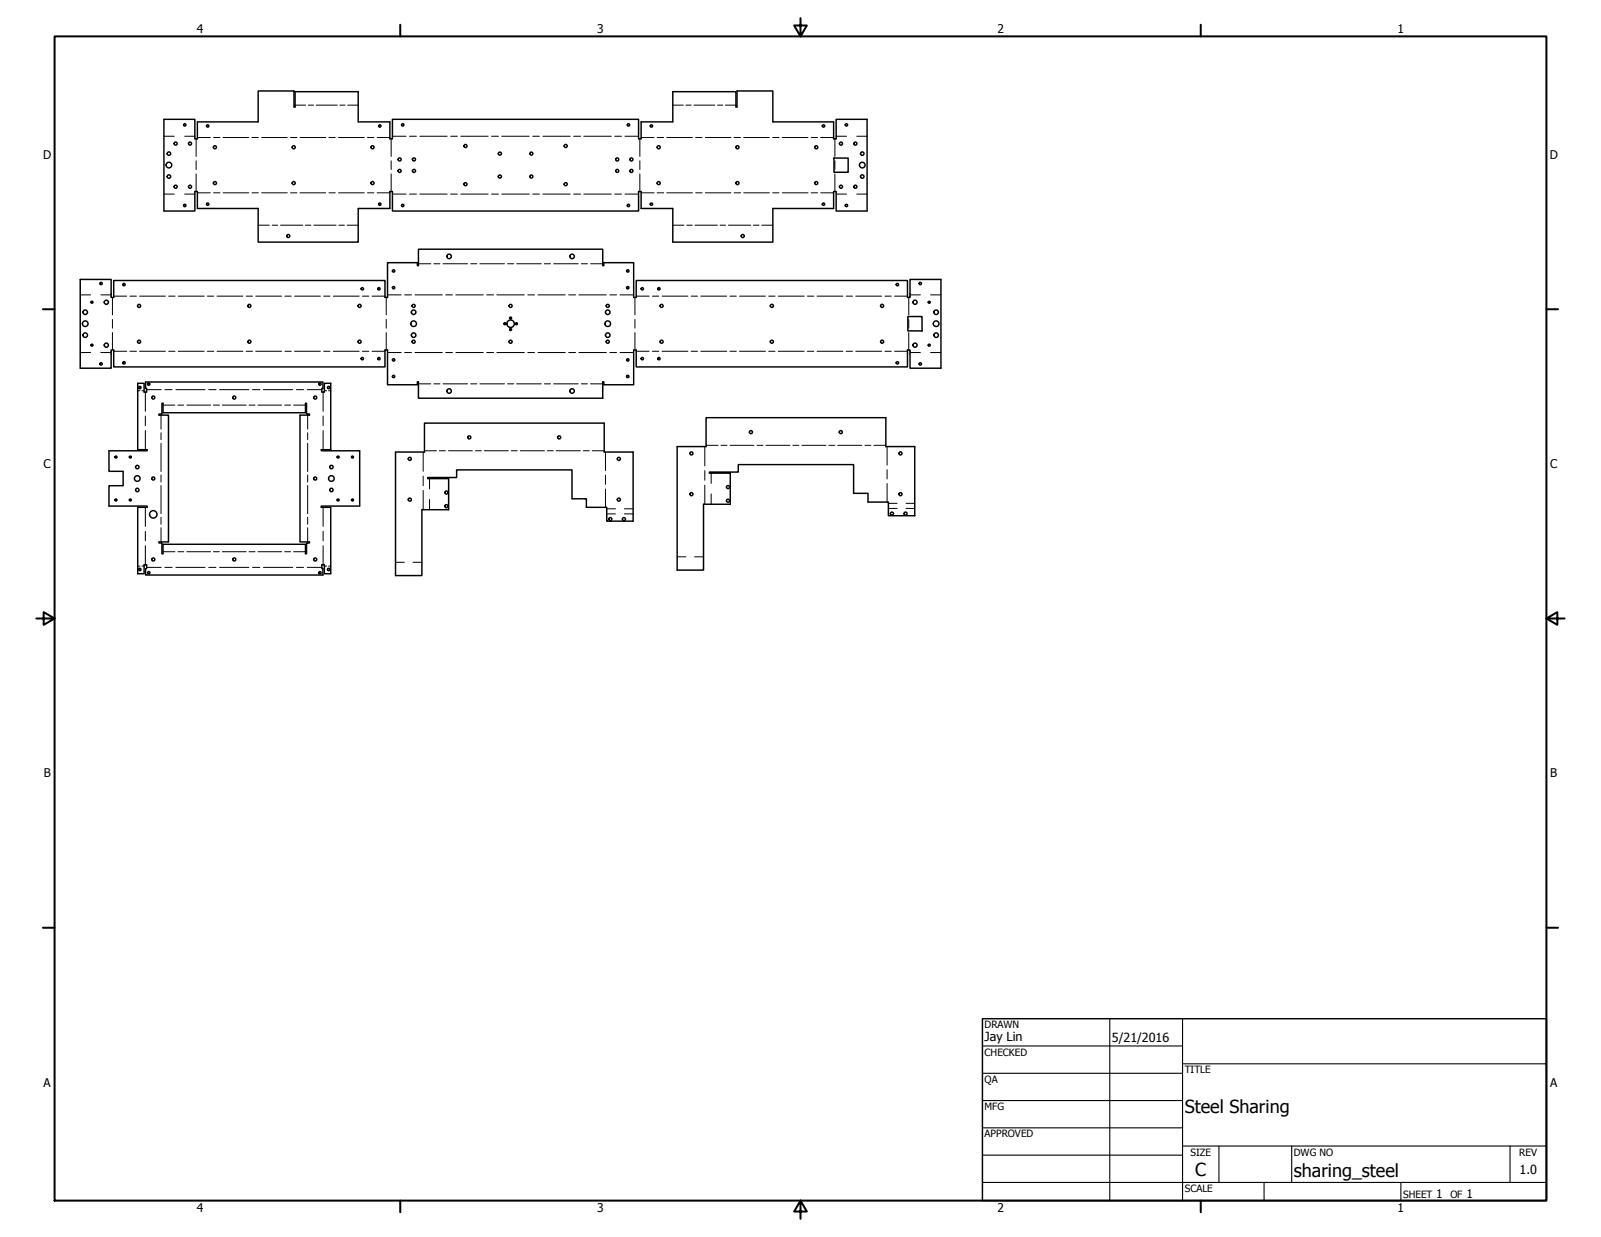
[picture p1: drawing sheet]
<svg xmlns="http://www.w3.org/2000/svg" width="559mm" height="432mm" viewBox="0 0 559 432" stroke-linecap="round" stroke-linejoin="round" font-family="sans-serif">
<defs><g id="words">
<g font-size="6.3">
<text x="413.5" y="388.5">Steel Sharing</text>
<text x="417.2" y="410.6">C</text>
<text x="451.6" y="410.7">sharing_steel</text>
</g>
<g font-size="4.4">
<text x="343.7" y="363.5">Jay Lin</text>
<text x="388.1" y="363.7">5/21/2016</text>
<text x="530.4" y="409.9">1.0</text>
</g>
<g font-size="4.2">
<text x="68.7" y="11.7">4</text>
<text x="208.4" y="11.7">3</text>
<text x="348.1" y="11.7">2</text>
<text x="487.8" y="11.7">1</text>
<text x="15.1" y="55.5">D</text>
<text x="540.9" y="55.5">D</text>
<text x="15.2" y="163.4">C</text>
<text x="541" y="163.4">C</text>
<text x="15.3" y="271.4">B</text>
<text x="541.1" y="271.4">B</text>
<text x="15.2" y="379.3">A</text>
<text x="541" y="379.3">A</text>
<text x="501.3" y="418.3">1</text>
<text x="511.8" y="418.3">1</text>
<text x="68.7" y="423.2">4</text>
<text x="208.4" y="423.2">3</text>
<text x="348.1" y="423.2">2</text>
<text x="487.8" y="423.2">1</text>
</g>
<g font-size="3.5">
<text x="343.7" y="358.9">DRAWN</text>
<text x="343.7" y="368.5">CHECKED</text>
<text x="413.5" y="374.6">TITLE</text>
<text x="343.7" y="378">QA</text>
<text x="343.7" y="387.5">MFG</text>
<text x="343.7" y="397.1">APPROVED</text>
<text x="415.5" y="403.4">SIZE</text>
<text x="451.6" y="403.4">DWG NO</text>
<text x="530.3" y="403.4">REV</text>
<text x="413.5" y="416.1">SCALE</text>
<text x="489.7" y="418.3">SHEET</text>
<text x="506.2" y="418.3">OF</text>
</g>
</g></defs>
<!-- layer: Visible (ANSI) -->
<g fill="none" stroke="#000" stroke-width=".51">
<path d="M57.2 41.7h10.8v6.8h.9v-6h21.2v-10.7h12.5v5.5h.4v-5.3h22v10.5h11.1v6h.9v-6.8h85.9v6.8h.9v-6h11v-10.5h22.1v5.3h.3v-5.5h12.5v10.7h21.3v6h.8v-6.8h10.8v32h-10.8v-6.8h-.8v5.9h-21.3v11.7h-34.9v-11.7h-11v-5.9h-.9v6.8h-85.9v-6.8h-.9v5.9h-11.1v11.7h-34.9v-11.7h-21.2v-5.9h-.9v6.8h-10.8zM291.1 55.2h4.9v4.9h-4.9zM28 97.5h10.8v6.3h.9v-5.9h94.7v5.9h.9v-12.1h10.4v1h.3v-5.7h64.4v5.7h.4v-1h10.4v12.1h.9v-5.9h94.6v5.9h.9v-6.3h10.8v31h-10.8v-6.3h-.9v5.9h-94.6v-5.9h-.9v12.1h-10.4v-1h-.4v5.7h-64.4v-5.7h-.3v1h-10.4v-12.1h-.9v5.9h-94.7v-5.9h-.9v6.3h-10.8zM316.9 110.5h4.9v5h-4.9zM48.1 133.8h2.2v3h.9v-1.2h-.4v-2.3h61.9v2.3h-.4v1.2h.9v-3h2.2v23.2h-3.3v.4h13.4v19.3h-13.4v.4h3.3v23.2h-2.2v-3.1h-.9v1.3h.4v2.2h-61.9v-2.2h.4v-1.3h-.9v3.1h-2.2v-23.2h3.3v-.4h-13.4v-7.2h5v-5h-5v-7.1h13.4v-.4h-3.3zM56.5 140.8h.4v3.3h49.7v-3.3h.4v3.7h1v.4h-3.3v44.3h3.3v.3h-1v3.8h-.4v-3.3h-49.7v3.3h-.4v-3.8h-1v-.3h3.3v-44.3h-3.3v-.4h1zM138 157.8h10.1v-10.1h62.8v10.1h10.1v24.1h-9.2v-4.8h-7.1v-3h-5.1v-10.1h-40.2v2.7h-10.1v.4h7.3v10.8h-9.3v23h-9.3zM236.3 155.9h10.1v-10.1h62.8v10.1h10.1v24.1h-9.2v-4.7h-7.1v-3.1h-5.1v-10h-40.2v2.6h-10.1v.4h7.3v10.8h-9.3v23h-9.3z"/>
<circle cx="59" cy="53.6" r=".6"/>
<circle cx="59" cy="57.6" r=".98"/>
<circle cx="61.3" cy="50.1" r=".54"/>
<circle cx="64.5" cy="43.6" r=".41"/>
<circle cx="66.3" cy="50.1" r=".54"/>
<circle cx="72.5" cy="44" r=".41"/>
<circle cx="75" cy="51.4" r=".54"/>
<circle cx="102.5" cy="51.4" r=".54"/>
<circle cx="130" cy="51.4" r=".54"/>
<circle cx="132.6" cy="44" r=".41"/>
<circle cx="139.5" cy="59.7" r=".54"/>
<circle cx="139.5" cy="55.7" r=".54"/>
<circle cx="140.6" cy="43.6" r=".41"/>
<circle cx="144.5" cy="55.7" r=".54"/>
<circle cx="144.5" cy="59.7" r=".54"/>
<circle cx="162.5" cy="51" r=".54"/>
<circle cx="174.5" cy="53.6" r=".54"/>
<circle cx="185.5" cy="53.6" r=".54"/>
<circle cx="197.5" cy="51" r=".54"/>
<circle cx="215.4" cy="55.7" r=".54"/>
<circle cx="215.4" cy="59.7" r=".54"/>
<circle cx="219.4" cy="43.6" r=".41"/>
<circle cx="220.4" cy="55.7" r=".54"/>
<circle cx="220.4" cy="59.7" r=".54"/>
<circle cx="227.4" cy="44" r=".41"/>
<circle cx="229.9" cy="51.4" r=".54"/>
<circle cx="257.4" cy="51.4" r=".54"/>
<circle cx="284.9" cy="51.4" r=".54"/>
<circle cx="287.4" cy="44" r=".41"/>
<circle cx="293.5" cy="50.1" r=".54"/>
<circle cx="295.4" cy="43.6" r=".41"/>
<circle cx="298.5" cy="50.1" r=".54"/>
<circle cx="301" cy="53.6" r=".6"/>
<circle cx="301" cy="57.6" r=".98"/>
<circle cx="59" cy="61.6" r=".6"/>
<circle cx="61.3" cy="65.2" r=".54"/>
<circle cx="64.5" cy="71.7" r=".41"/>
<circle cx="66.3" cy="65.2" r=".54"/>
<circle cx="72.5" cy="71.3" r=".41"/>
<circle cx="75" cy="63.9" r=".54"/>
<circle cx="102.5" cy="63.9" r=".54"/>
<circle cx="130" cy="63.9" r=".54"/>
<circle cx="132.6" cy="71.3" r=".41"/>
<circle cx="140.6" cy="71.7" r=".41"/>
<circle cx="162.5" cy="64.3" r=".54"/>
<circle cx="174.5" cy="61.6" r=".54"/>
<circle cx="185.5" cy="61.6" r=".54"/>
<circle cx="197.5" cy="64.3" r=".54"/>
<circle cx="219.4" cy="71.7" r=".41"/>
<circle cx="227.4" cy="71.3" r=".41"/>
<circle cx="229.9" cy="63.9" r=".54"/>
<circle cx="257.4" cy="63.9" r=".54"/>
<circle cx="284.9" cy="63.9" r=".54"/>
<circle cx="287.4" cy="71.3" r=".41"/>
<circle cx="293.5" cy="65.2" r=".54"/>
<circle cx="295.4" cy="71.7" r=".41"/>
<circle cx="298.5" cy="65.2" r=".54"/>
<circle cx="301" cy="61.6" r=".6"/>
<circle cx="35.3" cy="99" r=".41"/>
<circle cx="43.3" cy="99.3" r=".41"/>
<circle cx="100.6" cy="82.4" r=".54"/>
<circle cx="137.4" cy="94.6" r=".41"/>
<circle cx="156.7" cy="89.5" r=".79"/>
<circle cx="199.7" cy="89.5" r=".79"/>
<circle cx="219.1" cy="94.6" r=".41"/>
<circle cx="259.2" cy="82.4" r=".54"/>
<circle cx="313.2" cy="99.3" r=".41"/>
<circle cx="321.2" cy="99" r=".41"/>
<circle cx="29.7" cy="109" r=".79"/>
<circle cx="29.7" cy="117" r=".79"/>
<circle cx="29.7" cy="113" r=".98"/>
<circle cx="32.1" cy="105.5" r=".35"/>
<circle cx="37.1" cy="105.5" r=".73"/>
<circle cx="48.5" cy="106.8" r=".54"/>
<circle cx="48.5" cy="119.3" r=".54"/>
<circle cx="87" cy="119.3" r=".54"/>
<circle cx="87" cy="106.8" r=".54"/>
<circle cx="125.5" cy="119.3" r=".54"/>
<circle cx="125.5" cy="106.8" r=".54"/>
<circle cx="126.5" cy="100.8" r=".41"/>
<circle cx="132.2" cy="100.8" r=".41"/>
<circle cx="137.4" cy="100.4" r=".41"/>
<circle cx="144.4" cy="109" r=".79"/>
<circle cx="144.4" cy="117" r=".79"/>
<circle cx="144.4" cy="119.3" r=".54"/>
<circle cx="144.4" cy="106.8" r=".54"/>
<circle cx="144.4" cy="113" r=".98"/>
<circle cx="176.2" cy="113" r=".35"/>
<circle cx="178.2" cy="111" r=".35"/>
<circle cx="178.2" cy="115" r=".35"/>
<circle cx="178.2" cy="119.3" r=".54"/>
<circle cx="178.2" cy="106.8" r=".54"/>
<circle cx="178.2" cy="113" r="1.3"/>
<circle cx="180.2" cy="113" r=".35"/>
<circle cx="212.1" cy="117" r=".79"/>
<circle cx="212.1" cy="109" r=".79"/>
<circle cx="212.1" cy="106.8" r=".54"/>
<circle cx="212.1" cy="119.3" r=".54"/>
<circle cx="212.1" cy="113" r=".98"/>
<circle cx="219.1" cy="100.4" r=".41"/>
<circle cx="224.2" cy="100.8" r=".41"/>
<circle cx="230" cy="100.8" r=".41"/>
<circle cx="230.9" cy="106.8" r=".54"/>
<circle cx="230.9" cy="119.3" r=".54"/>
<circle cx="269.4" cy="106.8" r=".54"/>
<circle cx="269.4" cy="119.3" r=".54"/>
<circle cx="307.9" cy="106.8" r=".54"/>
<circle cx="307.9" cy="119.3" r=".54"/>
<circle cx="319.4" cy="105.5" r=".73"/>
<circle cx="324.3" cy="105.5" r=".35"/>
<circle cx="326.7" cy="117" r=".79"/>
<circle cx="326.7" cy="109" r=".79"/>
<circle cx="326.7" cy="113" r=".98"/>
<circle cx="32.1" cy="120.5" r=".35"/>
<circle cx="35.3" cy="127" r=".41"/>
<circle cx="37.1" cy="120.5" r=".73"/>
<circle cx="43.3" cy="126.7" r=".41"/>
<circle cx="48.8" cy="135.3" r=".41"/>
<circle cx="51.9" cy="134.1" r=".41"/>
<circle cx="53.5" cy="138.8" r=".54"/>
<circle cx="81.8" cy="138.8" r=".54"/>
<circle cx="110" cy="138.8" r=".54"/>
<circle cx="111.7" cy="134.1" r=".41"/>
<circle cx="114.7" cy="135.3" r=".41"/>
<circle cx="126.5" cy="125.2" r=".41"/>
<circle cx="132.2" cy="125.2" r=".41"/>
<circle cx="137.4" cy="131.4" r=".41"/>
<circle cx="137.4" cy="125.6" r=".41"/>
<circle cx="156.7" cy="136.5" r=".79"/>
<circle cx="199.7" cy="136.5" r=".79"/>
<circle cx="219.1" cy="125.6" r=".41"/>
<circle cx="219.1" cy="131.4" r=".41"/>
<circle cx="224.2" cy="125.2" r=".41"/>
<circle cx="230" cy="125.2" r=".41"/>
<circle cx="313.2" cy="126.7" r=".41"/>
<circle cx="319.4" cy="120.5" r=".73"/>
<circle cx="321.2" cy="127" r=".41"/>
<circle cx="324.3" cy="120.5" r=".35"/>
<circle cx="40.5" cy="159.5" r=".35"/>
<circle cx="45.5" cy="159.5" r=".35"/>
<circle cx="118" cy="159.5" r=".35"/>
<circle cx="123" cy="159.5" r=".35"/>
<circle cx="163.8" cy="152.7" r=".54"/>
<circle cx="195.2" cy="152.7" r=".54"/>
<circle cx="241.3" cy="158.3" r=".54"/>
<circle cx="262.1" cy="150.8" r=".54"/>
<circle cx="293.5" cy="150.8" r=".54"/>
<circle cx="314.3" cy="158.3" r=".54"/>
<circle cx="40.5" cy="174.5" r=".35"/>
<circle cx="45.5" cy="174.5" r=".35"/>
<circle cx="47.9" cy="171" r=".6"/>
<circle cx="47.9" cy="163" r=".6"/>
<circle cx="47.9" cy="167" r=".98"/>
<circle cx="53.5" cy="167" r=".54"/>
<circle cx="53.5" cy="179.5" r="1.3"/>
<circle cx="110" cy="167" r=".54"/>
<circle cx="115.7" cy="163" r=".6"/>
<circle cx="115.7" cy="171" r=".6"/>
<circle cx="115.7" cy="167" r=".98"/>
<circle cx="118" cy="174.5" r=".35"/>
<circle cx="123" cy="174.5" r=".35"/>
<circle cx="143" cy="174.4" r=".54"/>
<circle cx="143" cy="160.2" r=".54"/>
<circle cx="155.8" cy="176.7" r=".54"/>
<circle cx="155.8" cy="171.9" r=".54"/>
<circle cx="216" cy="174.4" r=".54"/>
<circle cx="216" cy="160.2" r=".54"/>
<circle cx="241.3" cy="172.5" r=".54"/>
<circle cx="254.1" cy="170" r=".54"/>
<circle cx="254.1" cy="174.8" r=".54"/>
<circle cx="311.3" cy="179.3" r=".54"/>
<circle cx="314.3" cy="172.5" r=".54"/>
<circle cx="316.1" cy="179.3" r=".54"/>
<circle cx="48.8" cy="198.8" r=".41"/>
<circle cx="51.9" cy="199.9" r=".41"/>
<circle cx="53.5" cy="195.3" r=".54"/>
<circle cx="81.8" cy="195.3" r=".54"/>
<circle cx="110" cy="195.3" r=".54"/>
<circle cx="111.7" cy="199.9" r=".41"/>
<circle cx="114.7" cy="198.8" r=".41"/>
<circle cx="213" cy="181.2" r=".54"/>
<circle cx="217.8" cy="181.2" r=".54"/>
</g>
<!-- layer: Bend Centerline (ANSI) -->
<g fill="none" stroke="#000" stroke-width=".35">
<path d="M103 36.7h3.7M107.6 36.7h1.9M110.4 36.7h7.3M118.6 36.7h1.9M121.3 36.7h3.7M234.8 36.7h3.7M239.4 36.7h1.8M242.2 36.7h7.3M250.4 36.7h1.9M253.2 36.7h3.7M57.2 47.6h3.6M64.5 47.6h3.5"/>
<path d="M68.5 48.5v6.1M68.5 56.1v3.1M68.9 48h4.5M74.5 48h2.3M77.9 48h8.9M87.9 48h2.3M91.3 48h9M101.4 48h2.2M104.7 48h9M114.8 48h2.2M118.2 48h8.9M128.3 48h2.2"/>
<path d="M131.6 48h4.5M136.5 48.5v6.1M136.5 56.1v3.1M137 47.6h4.7M142.9 47.6h2.5M146.6 47.6h9.5M157.3 47.6h2.3M160.8 47.6h9.6M171.6 47.6h2.4M175.1 47.6h9.6M185.9 47.6h2.4M189.5 47.6h9.5"/>
<path d="M200.2 47.6h2.4M203.8 47.6h9.6M214.6 47.6h2.3M218.1 47.6h4.8M223.3 48.5v6.1M223.3 56.1v3.1M223.8 48h4.5M229.4 48h2.2M232.7 48h9M242.8 48h2.2M246.2 48h8.9M256.2 48h2.3"/>
<path d="M259.6 48h8.9M269.7 48h2.2M273 48h9M283.1 48h2.3M286.4 48h4.6M291.4 48.5v6.1M291.4 56.1v3.1M291.8 47.6h3.7M299 47.6h3.6M57.2 67.8h3.6M64.5 67.8h3.5M68.5 60.7v6.2"/>
<path d="M68.9 67.3h4.5M74.5 67.3h2.3M77.9 67.3h8.9M87.9 67.3h2.3M90.1 78.6h3.9M91.3 67.3h9M95 78.6h1.9M97.9 78.6h7.8M101.4 67.3h2.2M104.7 67.3h9M106.6 78.6h1.9M109.5 78.6h7.8"/>
<path d="M114.8 67.3h2.2M118.2 67.3h8.9M118.2 78.6h2M121.2 78.6h3.8M128.3 67.3h2.2M131.6 67.3h4.5M136.5 60.7v6.2M137 67.8h4.7M142.9 67.8h2.5M146.6 67.8h9.5M157.3 67.8h2.3M160.8 67.8h9.6"/>
<path d="M171.6 67.8h2.4M175.1 67.8h9.6M185.9 67.8h2.4M189.5 67.8h9.5M200.2 67.8h2.4M203.8 67.8h9.6M214.6 67.8h2.3M218.1 67.8h4.8M223.3 60.7v6.2M223.8 67.3h4.5M229.4 67.3h2.2M232.7 67.3h9"/>
<path d="M234.8 78.6h3.9M239.7 78.6h1.9M242.6 78.6h7.8M242.8 67.3h2.2M246.2 67.3h8.9M251.3 78.6h1.9M254.3 78.6h7.7M256.2 67.3h2.3M259.6 67.3h8.9M263 78.6h1.9M265.9 78.6h3.8M269.7 67.3h2.2"/>
<path d="M273 67.3h9M283.1 67.3h2.3M286.4 67.3h4.6M291.4 60.7v6.2M291.8 67.8h3.7M299 67.8h3.6M146 92.1h4.4M151.4 92.1h2.1M154.6 92.1h8.6M164.3 92.1h2.1M167.5 92.1h8.6M177.2 92.1h2.1"/>
<path d="M180.3 92.1h8.6M190 92.1h2.2M193.2 92.1h8.6M202.9 92.1h2.1M206.1 92.1h4.3M28 102.9h3.6M35.2 102.9h3.6M39.2 103.8v6.1M39.2 111.5v3.1M39.2 116.1v6.1M39.7 103.4h4.5M45.3 103.4h2.3"/>
<path d="M48.7 103.4h9M58.9 103.4h2.2M62.2 103.4h9M72.4 103.4h2.2M75.8 103.4h9M85.9 103.4h2.2M89.3 103.4h9M99.4 103.4h2.3M102.8 103.4h9M113 103.4h2.2M116.3 103.4h9M126.5 103.4h2.2"/>
<path d="M129.9 103.4h4.5M134.8 103.8v6.1M134.8 111.5v3.1M134.8 116.1v6.1M135.3 102.9h4.7M141.2 102.9h2.4M144.8 102.9h9.6M155.6 102.9h2.3M159.1 102.9h9.6M169.9 102.9h2.4M173.4 102.9h9.6M184.2 102.9h2.4"/>
<path d="M187.8 102.9h9.5M198.5 102.9h2.4M202.1 102.9h9.5M212.9 102.9h2.3M216.4 102.9h4.8M221.6 103.8v6.1M221.6 111.5v3.1M221.6 116.1v6.1M222.1 103.4h4.5M227.7 103.4h2.2M231.1 103.4h9M241.2 103.4h2.3"/>
<path d="M244.6 103.4h9M254.8 103.4h2.2M258.1 103.4h9M268.3 103.4h2.2M271.7 103.4h9M281.8 103.4h2.2M285.2 103.4h9M295.3 103.4h2.3M298.7 103.4h9M308.9 103.4h2.2M312.2 103.4h4.5M317.2 103.8v6.1"/>
<path d="M317.2 111.5v3.1M317.2 116.1v6.1M317.6 102.9h3.6M324.8 102.9h3.6M28 123.1h3.6M35.2 123.1h3.6M39.7 122.6h4.5M45.3 122.6h2.3M48.1 136.4h.7M48.7 122.6h9M49.5 136.4h.8M50.7 136.8v6.8"/>
<path d="M51.2 136h5.1M57.5 136h2.6M58.9 122.6h2.2M61.4 136h10.2M62.2 122.6h9M72.4 122.6h2.2M72.8 136h2.6M75.8 122.6h9M76.6 136h10.3M85.9 122.6h2.2M88.1 136h2.6M89.3 122.6h9"/>
<path d="M91.9 136h10.3M99.4 122.6h2.3M102.8 122.6h9M103.4 136h2.6M107.3 136h5M112.8 136.8v6.8M113 122.6h2.2M113.2 136.4h.8M114.7 136.4h.7M116.3 122.6h9M126.5 122.6h2.2M129.9 122.6h4.5"/>
<path d="M135.3 123.1h4.7M141.2 123.1h2.4M144.8 123.1h9.6M146 134h4.4M151.4 134h2.1M154.6 134h8.6M155.6 123.1h2.3M159.1 123.1h9.6M164.3 134h2.1M167.5 134h8.6M169.9 123.1h2.4M173.4 123.1h9.6"/>
<path d="M177.2 134h2.1M180.3 134h8.6M184.2 123.1h2.4M187.8 123.1h9.5M190 134h2.2M193.2 134h8.6M198.5 123.1h2.4M202.1 123.1h9.5M202.9 134h2.1M206.1 134h4.3M212.9 123.1h2.3M216.4 123.1h4.8"/>
<path d="M222.1 122.6h4.5M227.7 122.6h2.2M231.1 122.6h9M241.2 122.6h2.3M244.6 122.6h9M254.8 122.6h2.2M258.1 122.6h9M268.3 122.6h2.2M271.7 122.6h9M281.8 122.6h2.2M285.2 122.6h9M295.3 122.6h2.3"/>
<path d="M298.7 122.6h9M308.9 122.6h2.2M312.2 122.6h4.5M317.6 123.1h3.6M324.8 123.1h3.6M50.7 145.2v3.4M50.7 150.3v6.7M56.2 144.9v4.9M56.2 151.1v2.4M56.2 154.7v9.9M56.9 141.4h4.1M62.1 141.4h2"/>
<path d="M65.2 141.4h8.3M74.5 141.4h2.1M77.6 141.4h8.3M86.9 141.4h2.1M90 141.4h8.3M99.4 141.4h2M102.5 141.4h4.1M107.4 144.9v4.9M107.4 151.1v2.4M107.4 154.7v9.9M112.8 145.2v3.4M112.8 150.3v6.7"/>
<path d="M147.7 157.8v6.7M148.1 157.4h4.2M153.4 157.4h2M156.5 157.4h8.3M165.9 157.4h2.1M169 157.4h8.4M178.4 157.4h2.1M181.6 157.4h8.4M191 157.4h2.1M194.1 157.4h8.4M203.6 157.4h2.1M206.7 157.4h4.2"/>
<path d="M211.3 157.8v6.5M246 155.9v6.7M246.4 155.4h4.2M251.7 155.4h2M254.8 155.4h8.3M264.2 155.4h2.1M267.3 155.4h8.4M276.7 155.4h2.1M279.9 155.4h8.4M289.3 155.4h2.1M292.4 155.4h8.4M301.9 155.4h2.1"/>
<path d="M305 155.4h4.2M309.6 155.9v6.5M50.7 177.1v6.7M56.2 165.8v2.5M56.2 169.5v9.8M107.4 165.8v2.5M107.4 169.5v9.8M112.8 177.1v6.7M147.7 166.2v3.3M147.7 171.2v6.7M149.9 167.1v3.6M149.9 174.3v3.6"/>
<path d="M211.3 165.9v3.2M211.3 170.7v6.4M211.8 177.6h3M211.8 179.4h3M217.9 177.6h3.1M217.9 179.4h3.1M246 164.3v3.3M246 169.4v6.6M248.2 165.2v3.6M248.2 172.4v3.6M309.6 164v3.2M309.6 168.8v6.5"/>
<path d="M310.1 175.7h3M310.1 177.5h3M316.2 175.7h3.1M316.2 177.5h3.1M48.1 197.6h.7M49.5 197.6h.8M50.7 185.5v3.3M50.7 190.5v6.7M51.2 198.1h5.1M56.2 180.5v2.5M56.2 184.2v5M56.9 192.6h4.1"/>
<path d="M57.5 198.1h2.6M61.4 198.1h10.2M62.1 192.6h2M65.2 192.6h8.3M72.8 198.1h2.6M74.5 192.6h2.1M76.6 198.1h10.3M77.6 192.6h8.3M86.9 192.6h2.1M88.1 198.1h2.6M90 192.6h8.3M91.9 198.1h10.3"/>
<path d="M99.4 192.6h2M102.5 192.6h4.1M103.4 198.1h2.6M107.3 198.1h5M107.4 180.5v2.5M107.4 184.2v5M112.8 185.5v3.3M112.8 190.5v6.7M113.2 197.6h.8M114.7 197.6h.7M138 196.3h3.1M144.1 196.3h3.2"/>
<path d="M236.3 194.4h3.1M242.4 194.4h3.2"/>
</g>
<!-- layer: Border (ANSI) -->
<g fill="none" stroke="#000" stroke-width=".7">
<path d="M19 12.7h520.8v406.4h-520.8zM139.7 8.6v4.1M279.4 6.3v6.4l-2.2-3.8h4.4l-2.2 3.8M419.1 8.6v4.1M15 107.9h4M539.8 107.9h4M12.7 215.9h6.3l-3.8-2.2v4.4l3.8-2.2M539.8 215.9l3.8 2.2v-4.4l-3.8 2.2h6.3M15 323.8h4M539.8 323.8h4M139.7 419.1v4.1M279.4 419.1l2.2 3.8h-4.4l2.2-3.8v6.3"/>
<path d="M419.1 419.1v4.1"/>
</g>
<!-- layer: Title (ANSI) -->
<g fill="none" stroke="#000" stroke-width=".38">
<path d="M387.3 355.6v63.5M412.7 355.6v63.5M342.9 365.1h69.8M342.9 374.6h69.8M412.7 371.3h127.1M342.9 384.2h69.8M342.9 393.7h69.8M342.9 412.7h196.9M342.9 403.2h69.8M412.7 400h127.1M425.4 400v12.7M441.2 412.7v6.4"/>
<path d="M450.8 400v12.7M488.9 412.7v6.4M527 400v12.7"/>
</g>
<path d="M342.9 355.6h196.9v63.5h-196.9z" fill="none" stroke="#000" stroke-width=".51"/>
<use href="#words"/>
</svg>
